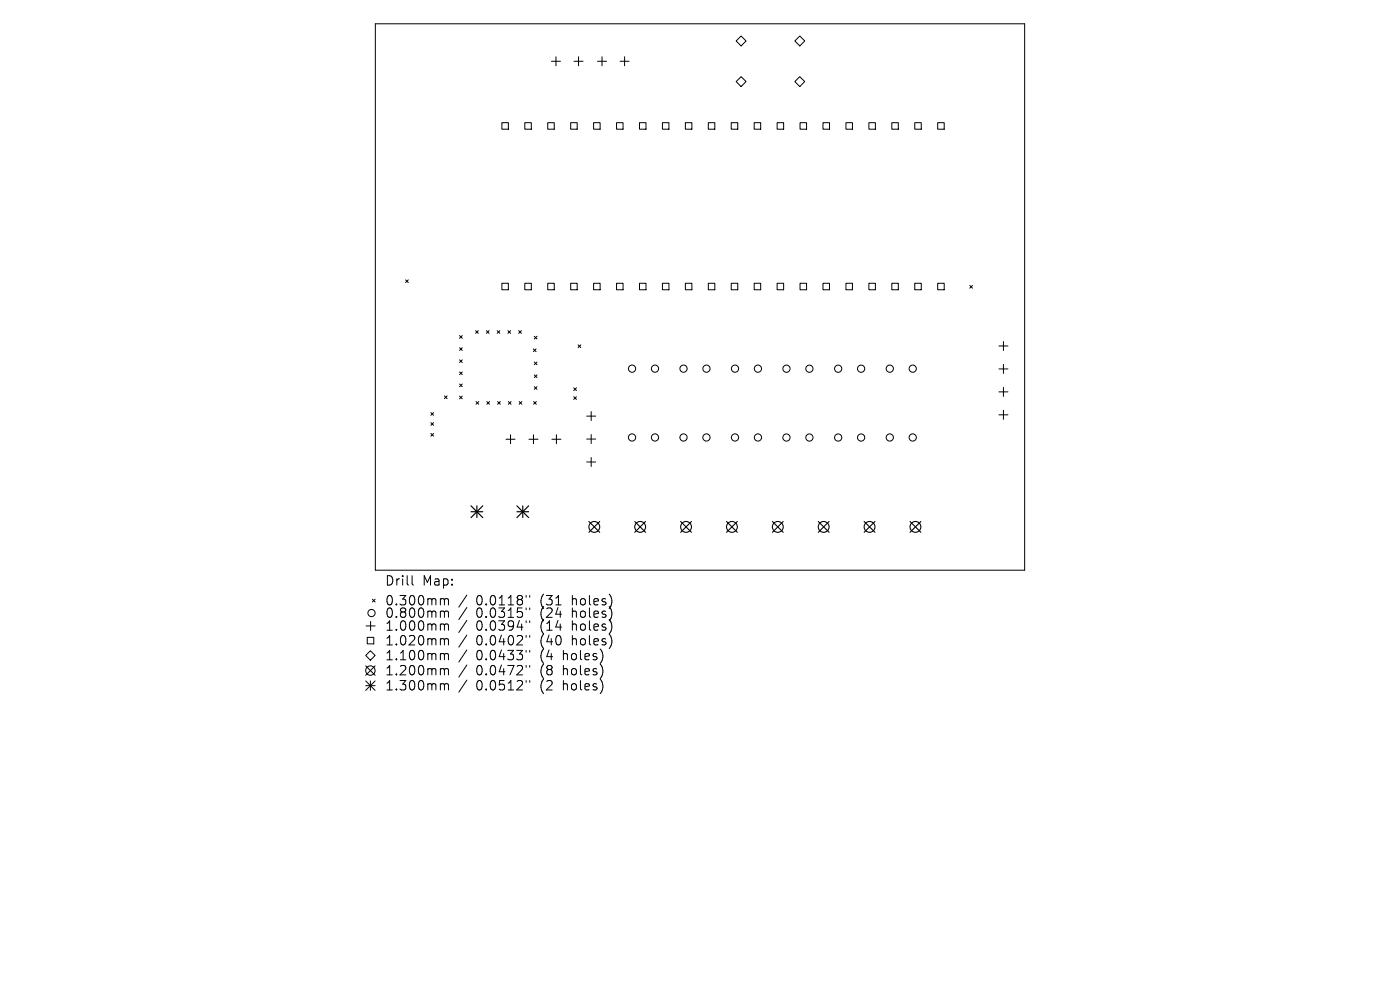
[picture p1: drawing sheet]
<svg xmlns="http://www.w3.org/2000/svg" width="297mm" height="210mm" viewBox="0 0 297 210" stroke-linecap="round" stroke-linejoin="round" font-family="sans-serif">
<defs><g id="words">
<g font-size="2.8">
<text x="81.6" y="124.5">Drill</text>
<text x="89.6" y="124.5">Map:</text>
<text x="81.6" y="128.7">0.300mm</text>
<text x="81.6" y="131.3">0.800mm</text>
<text x="101" y="128.7">0.0118&quot;</text>
<text x="101" y="131.3">0.0315&quot;</text>
<text x="114.8" y="128.7">(31</text>
<text x="114.8" y="131.3">(24</text>
<text x="121.6" y="128.7">holes)</text>
<text x="121.6" y="131.3">holes)</text>
<text x="81.6" y="134.1">1.000mm</text>
<text x="81.6" y="137.2">1.020mm</text>
<text x="101" y="134.1">0.0394&quot;</text>
<text x="101" y="137.2">0.0402&quot;</text>
<text x="114.8" y="134.1">(14</text>
<text x="114.8" y="137.2">(40</text>
<text x="121.6" y="134.1">holes)</text>
<text x="121.6" y="137.2">holes)</text>
<text x="81.6" y="140.3">1.100mm</text>
<text x="81.6" y="143.5">1.200mm</text>
<text x="101" y="140.3">0.0433&quot;</text>
<text x="101" y="143.5">0.0472&quot;</text>
<text x="114.8" y="140.3">(4</text>
<text x="114.8" y="143.5">(8</text>
<text x="119.7" y="140.3">holes)</text>
<text x="119.7" y="143.5">holes)</text>
<text x="81.6" y="146.7">1.300mm</text>
<text x="101" y="146.7">0.0512&quot;</text>
<text x="114.8" y="146.7">(2</text>
<text x="119.7" y="146.7">holes)</text>
</g>
</g></defs>
<g fill="none" stroke="#000" stroke-width=".21">
<path d="M79.6 5h137.8v116h-137.8zM117 13h1.9M117.9 12v2M121.8 13h1.9M122.7 12v2M126.8 13h1.9M127.7 12v2M131.5 13h2M132.5 12v2M156.2 8.7l1-1.1 1.1 1.1-1.1 1zM156.2 17.3l1-1 1.1 1-1.1 1.1zM168.6 8.7l1.1-1.1 1 1.1-1 1z"/>
<path d="M168.6 17.3l1.1-1 1 1-1 1.1zM106.5 26h1.3v1.4h-1.3zM111.3 26h1.4v1.4h-1.4zM116.2 26h1.4v1.4h-1.4zM121.1 26h1.3v1.4h-1.3zM125.9 26h1.4v1.4h-1.4zM130.8 26h1.4v1.4h-1.4zM135.7 26h1.3v1.4h-1.3zM140.5 26h1.4v1.4h-1.4zM145.4 26h1.4v1.4h-1.4zM150.3 26h1.3v1.4h-1.3zM155.1 26h1.4v1.4h-1.4z"/>
<path d="M160 26h1.4v1.4h-1.4zM164.9 26h1.3v1.4h-1.3zM169.7 26h1.4v1.4h-1.4zM174.6 26h1.4v1.4h-1.4zM179.5 26h1.3v1.4h-1.3zM184.3 26h1.4v1.4h-1.4zM189.2 26h1.4v1.4h-1.4zM194.1 26h1.3v1.4h-1.3zM198.9 26h1.4v1.4h-1.4zM86 59.4l.6 .5M86.6 59.4l-.6 .5M97.5 71.2l.6 .6"/>
<path d="M97.5 73.8l.6 .5M97.5 76.3l.6 .6M97.5 78.9l.6 .6M98.1 71.2l-.6 .6M98.1 73.8l-.6 .5M98.1 76.3l-.6 .6M98.1 78.9l-.6 .6M100.9 70.1l.6 .6M101.5 70.1l-.6 .6M103.2 70.1l.6 .6M103.8 70.1l-.6 .6M105.5 70.1l.5 .6"/>
<path d="M106 70.1l-.5 .6M106.5 60.1h1.3v1.4h-1.3zM107.8 70.1l.5 .6M108.3 70.1l-.5 .6M110 70.1l.6 .6M110.6 70.1l-.6 .6M111.3 60.1h1.4v1.4h-1.4zM113.2 74l.5 .6M113.3 71.3l.6 .6M113.3 76.8l.6 .6M113.3 79.5l.6 .6M113.7 74l-.5 .6"/>
<path d="M113.9 71.3l-.6 .6M113.9 76.8l-.6 .6M113.9 79.5l-.6 .6M116.2 60.1h1.4v1.4h-1.4zM121.1 60.1h1.3v1.4h-1.3zM122.6 73.2l.6 .5M123.2 73.2l-.6 .5M125.9 60.1h1.4v1.4h-1.4zM130.8 60.1h1.4v1.4h-1.4zM135.7 60.1h1.3v1.4h-1.3zM140.5 60.1h1.4v1.4h-1.4zM145.4 60.1h1.4v1.4h-1.4z"/>
<path d="M150.3 60.1h1.3v1.4h-1.3zM155.1 60.1h1.4v1.4h-1.4zM160 60.1h1.4v1.4h-1.4zM164.9 60.1h1.3v1.4h-1.3zM169.7 60.1h1.4v1.4h-1.4zM174.6 60.1h1.4v1.4h-1.4zM179.5 60.1h1.3v1.4h-1.3zM184.3 60.1h1.4v1.4h-1.4zM189.2 60.1h1.4v1.4h-1.4zM194.1 60.1h1.3v1.4h-1.3zM198.9 60.1h1.4v1.4h-1.4zM205.7 60.6l.6 .5"/>
<path d="M206.3 60.6l-.6 .5M211.9 73.4h1.9M211.9 78.3h1.9M212.9 72.4v2M212.9 77.3v1.9M91.4 87.5l.6 .6M91.4 89.7l.6 .5M91.4 92l.6 .5M92 87.5l-.6 .6M92 89.7l-.6 .5M92 92l-.6 .5M94.3 84l.6 .6"/>
<path d="M94.9 84l-.6 .6M97.5 81.5l.6 .5M97.5 84l.6 .6M98.1 81.5l-.6 .5M98.1 84l-.6 .6M101 85.2l.6 .6M101.6 85.2l-.6 .6M103.3 85.2l.5 .6M103.8 85.2l-.5 .6M105.6 85.2l.5 .6M106.1 85.2l-.5 .6M107.3 93.2h2"/>
<path d="M107.8 85.2l.6 .6M108.3 92.2v1.9M108.4 85.2l-.6 .6M110.1 85.2l.6 .6M110.7 85.2l-.6 .6M112.2 93.2h1.9M113.2 92.2v1.9M113.2 85.2l.6 .6M113.3 82l.6 .6M113.8 85.2l-.6 .6M113.9 82l-.6 .6M117.1 93.2h1.9"/>
<path d="M118 92.2v1.9M121.7 82.3l.6 .6M121.7 84.2l.6 .5M122.3 82.3l-.6 .6M122.3 84.2l-.6 .5M124.5 88.3h1.9M124.5 93.1h1.9M124.5 98h1.9M125.4 87.3v1.9M125.4 92.2v1.9M125.4 97v2M211.9 83.1h1.9"/>
<path d="M211.9 88h1.9M212.9 82.2v1.9M212.9 87v2M77.7 132.8h1.9M77.9 135.2h1.4v1.4h-1.4zM78.6 138l1 1-1 1-1-1zM78.6 131.8v1.9M79 127.1l.6 .6M79.6 127.1l-.6 .6M87.4 122.1v1.7l.3 .3M93.7 127h.3l.3 .3M93.7 129.6h.3l.3 .3"/>
<path d="M93.7 132.4l.5 .1 .1 .1M93.7 135.5h.3l.3 .3M93.7 138.6h.3l.3 .3M94.3 127.3l.3-.3 .4 .1 .1 1.2M94.3 127.3v1M94.3 129.9v1.1M94.3 132.6v1.1M94.3 135.8v1M94.3 138.9v1.1M94.3 129.9l.3-.3 .4 .1 .1 1.3M94.3 132.6l.3-.2 .4 .1 .1 1.2M94.3 135.8l.3-.3 .4 .1 .1 1.2"/>
<path d="M94.3 138.9l.3-.3 .4 .1 .1 1.3M99 126.2l-1.7 2.6M99 128.9l-1.7 2.5M99 131.6l-1.7 2.6M99 134.7l-1.7 2.6M99 137.9l-1.7 2.5M111.6 126.3v.4M111.6 129v.3M111.6 131.7v.4M111.6 134.8v.4M111.6 138v.3M112.4 126.3v.4"/>
<path d="M112.4 129v.3M112.4 131.7v.4M112.4 134.8v.4M112.4 138v.3M77.6 141.2l2 2M77.6 144.4l2 2M77.6 145.4h2M78.6 144.4v2M79.6 141.2l-2 2M79.6 144.4l-2 2M93.7 141.8l.5 .1 .1 .2M93.7 145l.5 .1 .1 .2"/>
<path d="M94.3 142.1v1.1M94.3 145.3v1.1M94.3 142.1l.3-.3 .4 .1 .1 1.3M94.3 145.3l.3-.3 .4 .1 .1 1.3M99 141.1l-1.7 2.5M99 144.3l-1.7 2.5M111.6 141.2v.3M111.6 144.4v.3M112.4 141.2v.3M112.4 144.4v.3"/>
<circle cx="134.1" cy="78.2" r=".77"/>
<circle cx="139" cy="78.2" r=".77"/>
<circle cx="145" cy="78.2" r=".77"/>
<circle cx="149.9" cy="78.2" r=".77"/>
<circle cx="155.9" cy="78.2" r=".77"/>
<circle cx="160.8" cy="78.2" r=".77"/>
<circle cx="166.8" cy="78.2" r=".77"/>
<circle cx="171.7" cy="78.2" r=".77"/>
<circle cx="177.8" cy="78.2" r=".77"/>
<circle cx="182.7" cy="78.2" r=".77"/>
<circle cx="188.8" cy="78.2" r=".77"/>
<circle cx="193.6" cy="78.2" r=".77"/>
<circle cx="134.1" cy="92.8" r=".77"/>
<circle cx="139" cy="92.8" r=".77"/>
<circle cx="145" cy="92.8" r=".77"/>
<circle cx="149.9" cy="92.8" r=".77"/>
<circle cx="155.9" cy="92.8" r=".77"/>
<circle cx="160.8" cy="92.8" r=".77"/>
<circle cx="166.8" cy="92.8" r=".77"/>
<circle cx="171.7" cy="92.8" r=".77"/>
<circle cx="177.8" cy="92.8" r=".77"/>
<circle cx="182.7" cy="92.8" r=".77"/>
<circle cx="188.8" cy="92.8" r=".77"/>
<circle cx="193.6" cy="92.8" r=".77"/>
<circle cx="78.8" cy="130" r=".77"/>
<circle cx="78.6" cy="142.2" r="1"/>
</g>
<g fill="none" stroke="#000" stroke-width=".23">
<path d="M124.9 110.6l2.3 2.3M127.2 110.6l-2.3 2.3M134.7 110.6l2.3 2.3M137 110.6l-2.3 2.3M144.4 110.6l2.3 2.3M146.7 110.6l-2.3 2.3M154.1 110.6l2.3 2.3M156.4 110.6l-2.3 2.3M163.9 110.6l2.3 2.3M166.2 110.6l-2.3 2.3M173.6 110.6l2.3 2.3M175.9 110.6l-2.3 2.3"/>
<path d="M183.3 110.6l2.3 2.3M185.6 110.6l-2.3 2.3M193.1 110.6l2.3 2.3M195.4 110.6l-2.3 2.3"/>
<circle cx="126.1" cy="111.8" r="1.15"/>
<circle cx="135.8" cy="111.8" r="1.15"/>
<circle cx="145.5" cy="111.8" r="1.15"/>
<circle cx="155.3" cy="111.8" r="1.15"/>
<circle cx="165" cy="111.8" r="1.15"/>
<circle cx="174.7" cy="111.8" r="1.15"/>
<circle cx="184.5" cy="111.8" r="1.15"/>
<circle cx="194.2" cy="111.8" r="1.15"/>
</g>
<path d="M99.9 107.3l2.5 2.5M99.9 108.6h2.5M101.2 107.3v2.5M102.4 107.3l-2.5 2.5M109.7 108.6h2.4M109.7 107.3l2.4 2.5M110.9 107.3v2.5M112.1 107.3l-2.4 2.5" fill="none" stroke="#000" stroke-width=".25"/>
<use href="#words"/>
</svg>
